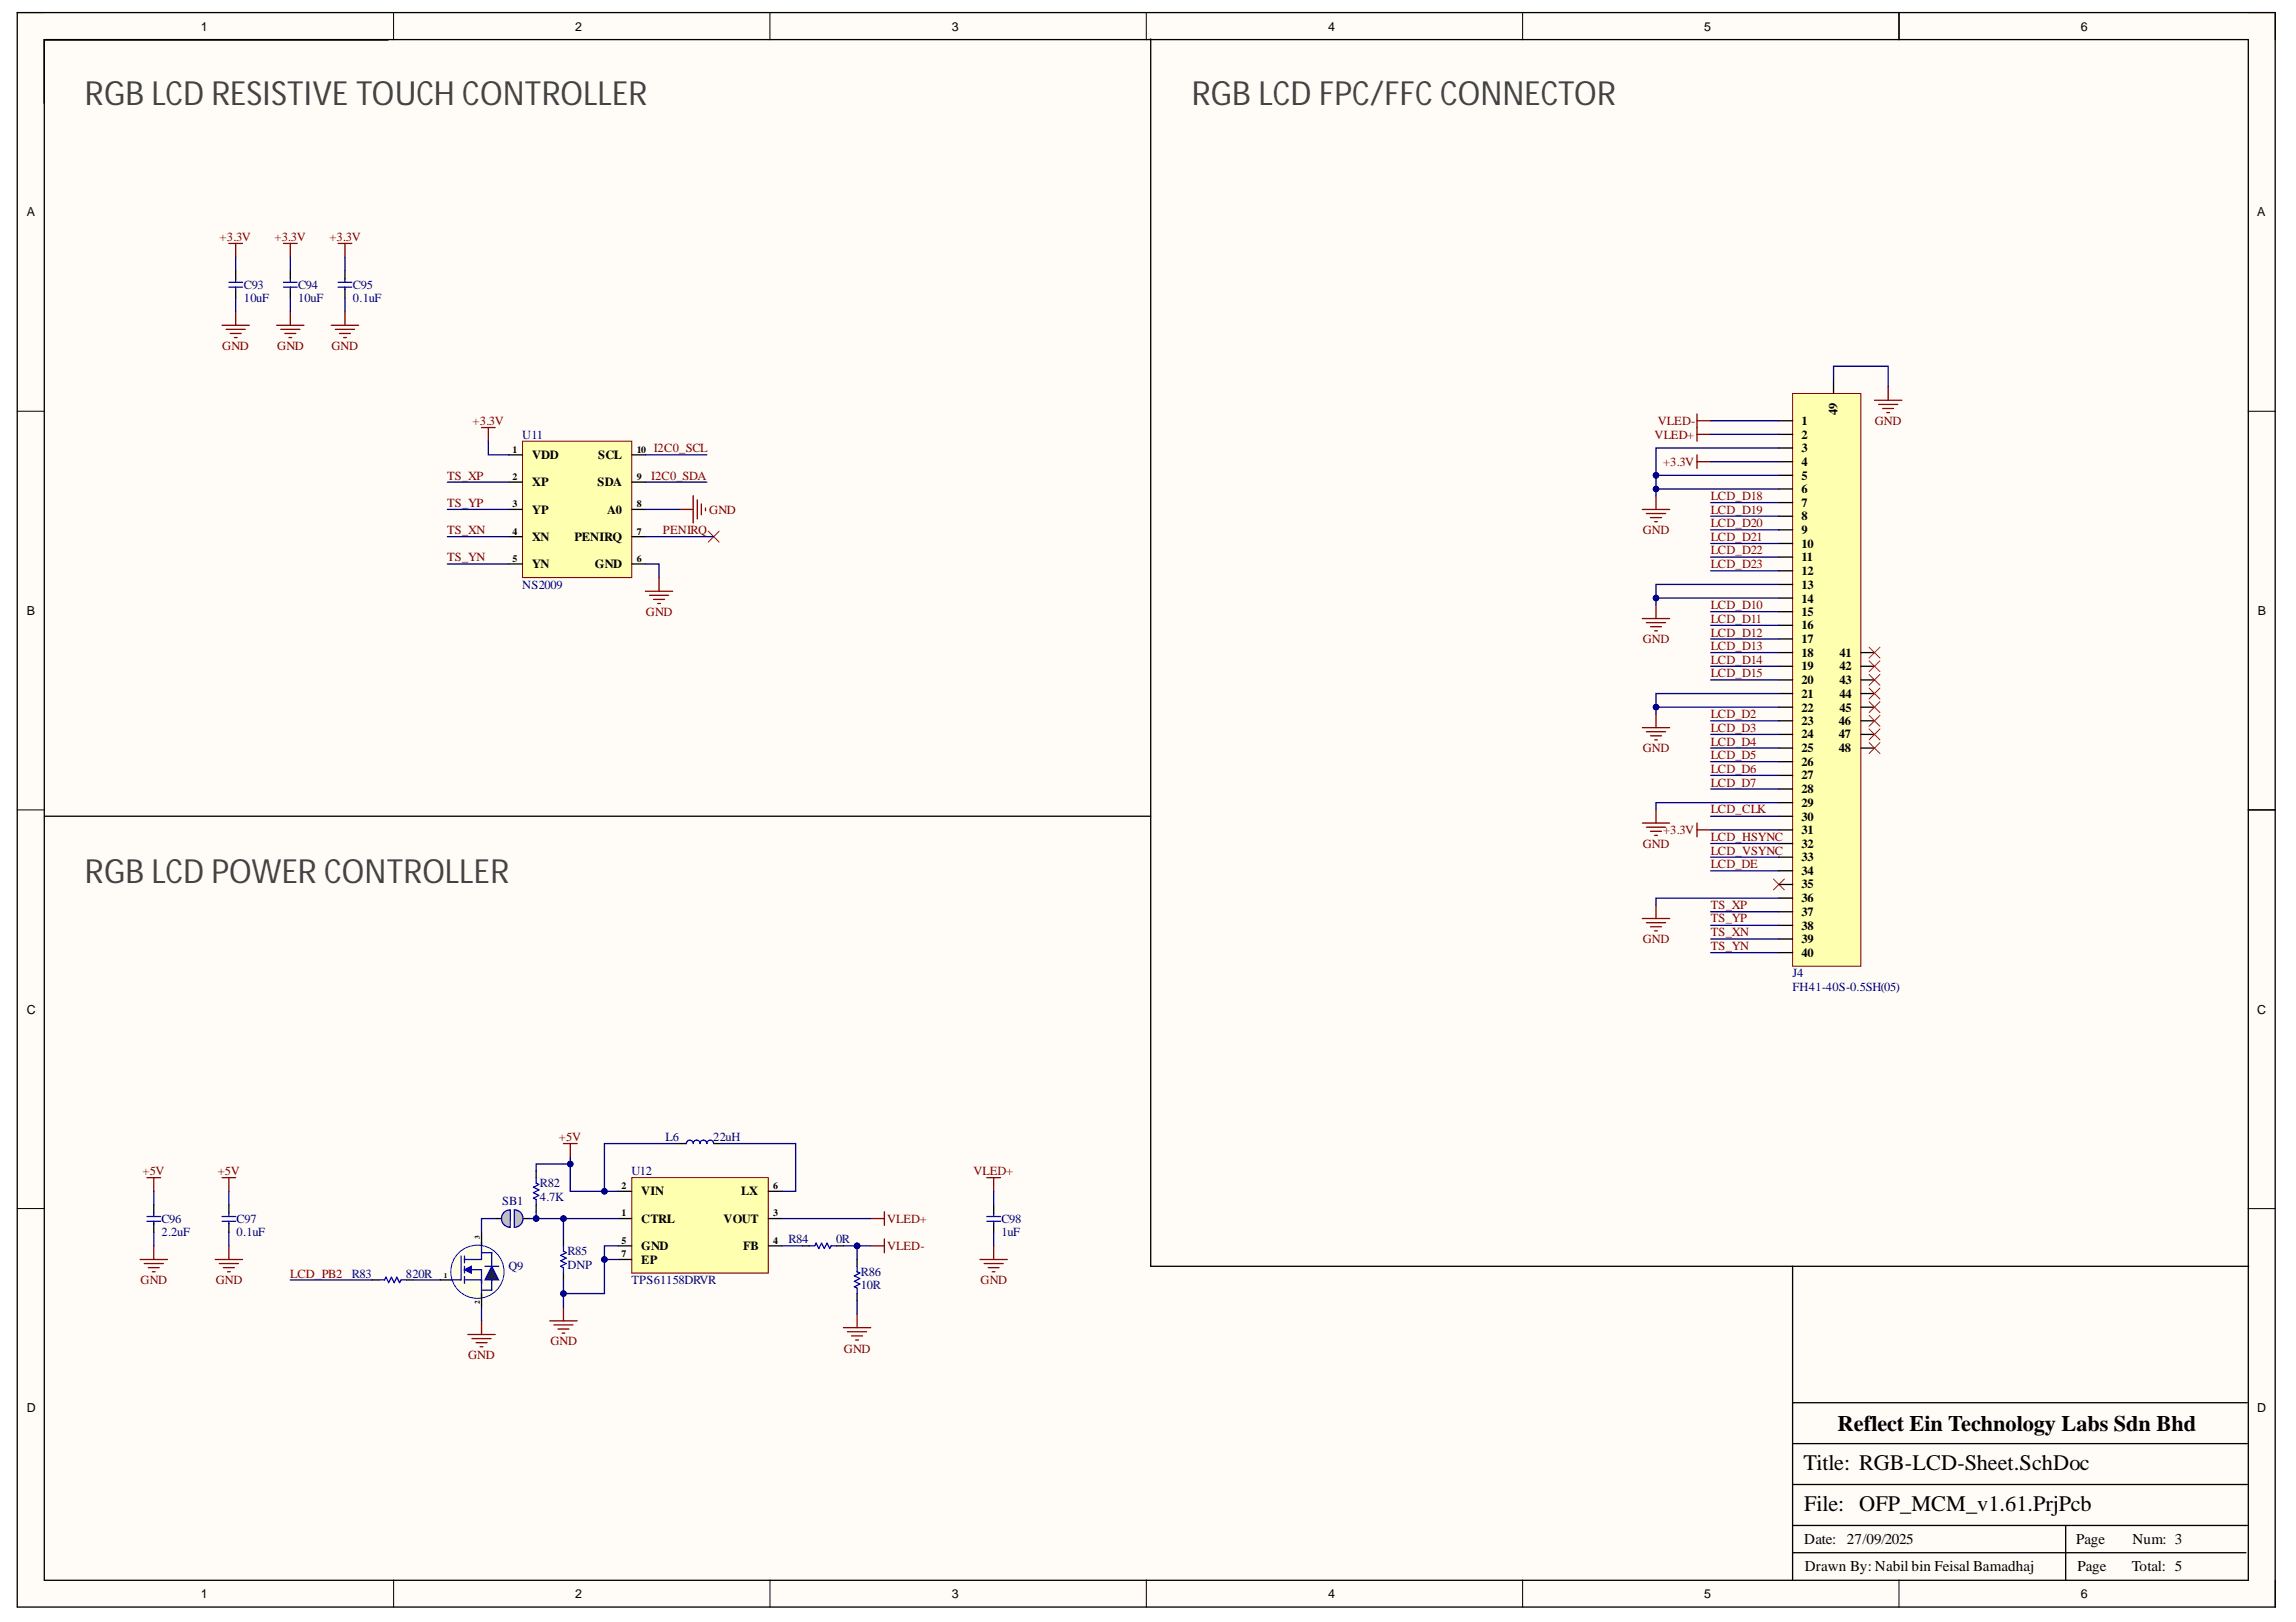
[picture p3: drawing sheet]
<svg xmlns="http://www.w3.org/2000/svg" width="297mm" height="210mm" viewBox="0 0 297 210" stroke-linecap="round" stroke-linejoin="round" font-family="sans-serif">
<defs><g id="words">
<g font-size="4.3" fill="#434343">
<text x="11" y="13.6">RGB LCD RESISTIVE TOUCH CONTROLLER</text>
<text x="154.2" y="13.6">RGB LCD FPC/FFC CONNECTOR</text>
<text x="11" y="114.2">RGB LCD POWER CONTROLLER</text>
</g>
<g font-size="2.9">
<text x="237.7" y="185.2">Reflect Ein Technology Labs Sdn Bhd</text>
<text x="233.3" y="190.3">Title: RGB-LCD-Sheet.SchDoc</text>
<text x="233.4" y="195.6">File: OFP_MCM_v1.61.PrjPcb</text>
</g>
<g font-size="1.9">
<text x="233.4" y="199.8">Date: 27/09/2025</text>
<text x="233.5" y="203.3">Drawn By: Nabil bin Feisal Bamadhaj</text>
<text x="268.6" y="199.8">Page</text>
<text x="268.8" y="203.3">Page</text>
<text x="275.8" y="203.3">Total: 5</text>
<text x="275.9" y="199.8">Num: 3</text>
</g>
<g font-size="1.6">
<text x="26" y="4">1</text>
<text x="74.4" y="4">2</text>
<text x="123.1" y="4">3</text>
<text x="171.8" y="4">4</text>
<text x="220.5" y="4">5</text>
<text x="269.2" y="4">6</text>
<text x="3.5" y="28">A</text>
<text x="292" y="28">A</text>
<text x="237.7" y="53.6" transform="rotate(-90 237.7 53.6)">49</text>
<text x="68.8" y="59.4">VDD</text>
<text x="77.4" y="59.4">SCL</text>
<text x="233.1" y="55">1</text>
<text x="233.1" y="56.8">2</text>
<text x="233.1" y="58.5">3</text>
<text x="68.8" y="62.9">XP</text>
<text x="77.3" y="62.9">SDA</text>
<text x="233.1" y="60.3">4</text>
<text x="233.1" y="62.1">5</text>
<text x="233.1" y="63.8">6</text>
<text x="233.1" y="65.6">7</text>
<text x="68.8" y="66.5">YP</text>
<text x="68.8" y="70">XN</text>
<text x="74.3" y="70">PENIRQ</text>
<text x="78.6" y="66.5">A0</text>
<text x="233.1" y="67.3">8</text>
<text x="233.1" y="69.1">9</text>
<text x="233.1" y="70.9">10</text>
<text x="68.8" y="73.5">YN</text>
<text x="77" y="73.5">GND</text>
<text x="233.1" y="72.7">11</text>
<text x="233.1" y="74.4">12</text>
<text x="233.1" y="76.2">13</text>
<text x="233.1" y="78">14</text>
<text x="3.5" y="79.6">B</text>
<text x="233.1" y="79.7">15</text>
<text x="233.1" y="81.4">16</text>
<text x="233.1" y="83.2">17</text>
<text x="292.1" y="79.6">B</text>
<text x="233.1" y="85">18</text>
<text x="233.1" y="86.8">19</text>
<text x="233.1" y="88.5">20</text>
<text x="238" y="85">41</text>
<text x="238" y="86.8">42</text>
<text x="238" y="88.5">43</text>
<text x="233.1" y="90.3">21</text>
<text x="233.1" y="92.1">22</text>
<text x="233.1" y="93.9">23</text>
<text x="233.1" y="95.5">24</text>
<text x="237.9" y="93.9">46</text>
<text x="237.9" y="95.5">47</text>
<text x="238" y="90.3">44</text>
<text x="238" y="92.1">45</text>
<text x="233.1" y="97.3">25</text>
<text x="233.1" y="99.1">26</text>
<text x="233.1" y="100.9">27</text>
<text x="237.9" y="97.3">48</text>
<text x="233.1" y="102.6">28</text>
<text x="233.1" y="104.4">29</text>
<text x="233.1" y="106.2">30</text>
<text x="233.1" y="108">31</text>
<text x="233.1" y="109.7">32</text>
<text x="233.1" y="111.4">33</text>
<text x="233.1" y="113.2">34</text>
<text x="233.1" y="115">35</text>
<text x="233.1" y="116.8">36</text>
<text x="233.1" y="118.5">37</text>
<text x="233.1" y="120.3">38</text>
<text x="233.1" y="122.1">39</text>
<text x="233.1" y="123.8">40</text>
<text x="3.5" y="131.2">C</text>
<text x="292" y="131.2">C</text>
<text x="83" y="154.7">VIN</text>
<text x="95.9" y="154.7">LX</text>
<text x="83" y="158.2">CTRL</text>
<text x="83" y="161.8">GND</text>
<text x="93.6" y="158.2">VOUT</text>
<text x="96.2" y="161.8">FB</text>
<text x="83" y="163.6">EP</text>
<text x="3.5" y="182.7">D</text>
<text x="292" y="182.7">D</text>
<text x="26" y="206.8">1</text>
<text x="74.4" y="206.8">2</text>
<text x="123.1" y="206.8">3</text>
<text x="171.8" y="206.8">4</text>
<text x="220.5" y="206.8">5</text>
<text x="269.2" y="206.8">6</text>
</g>
<g font-size="1.6" fill="#800000">
<text x="28.4" y="31.2">+3.3V</text>
<text x="35.5" y="31.2">+3.3V</text>
<text x="42.6" y="31.2">+3.3V</text>
<text x="28.8" y="45.3">GND</text>
<text x="35.9" y="45.3">GND</text>
<text x="42.9" y="45.3">GND</text>
<text x="61.1" y="55">+3.3V</text>
<text x="84.6" y="58.5">I2C0_SCL</text>
<text x="214" y="56.8">VLED+</text>
<text x="214.5" y="55">VLED-</text>
<text x="242.5" y="55">GND</text>
<text x="57.8" y="62.1">TS_XP</text>
<text x="57.8" y="65.6">TS_YP</text>
<text x="84.2" y="62.1">I2C0_SDA</text>
<text x="215.1" y="60.3">+3.3V</text>
<text x="221.3" y="64.7">LCD_D18</text>
<text x="57.8" y="69.1">TS_XN</text>
<text x="85.8" y="69.1">PENIRQ</text>
<text x="91.8" y="66.5">GND</text>
<text x="212.5" y="69.1">GND</text>
<text x="221.3" y="66.5">LCD_D19</text>
<text x="221.3" y="68.3">LCD_D20</text>
<text x="221.3" y="70">LCD_D21</text>
<text x="221.3" y="71.7">LCD_D22</text>
<text x="57.8" y="72.7">TS_YN</text>
<text x="221.3" y="73.5">LCD_D23</text>
<text x="83.6" y="79.7">GND</text>
<text x="212.5" y="83.2">GND</text>
<text x="221.3" y="78.8">LCD_D10</text>
<text x="221.3" y="80.6">LCD_D11</text>
<text x="221.3" y="82.4">LCD_D12</text>
<text x="221.3" y="84.1">LCD_D13</text>
<text x="221.3" y="85.9">LCD_D14</text>
<text x="221.3" y="87.6">LCD_D15</text>
<text x="221.3" y="92.9">LCD_D2</text>
<text x="221.3" y="94.7">LCD_D3</text>
<text x="212.5" y="97.3">GND</text>
<text x="221.3" y="96.5">LCD_D4</text>
<text x="221.3" y="98.3">LCD_D5</text>
<text x="221.3" y="100">LCD_D6</text>
<text x="221.3" y="101.8">LCD_D7</text>
<text x="215.1" y="108">+3.3V</text>
<text x="221.3" y="105.3">LCD_CLK</text>
<text x="212.5" y="109.7">GND</text>
<text x="221.3" y="108.8">LCD_HSYNC</text>
<text x="221.3" y="110.6">LCD_VSYNC</text>
<text x="221.3" y="112.4">LCD_DE</text>
<text x="221.3" y="117.7">TS_XP</text>
<text x="221.3" y="119.4">TS_YP</text>
<text x="212.5" y="122.1">GND</text>
<text x="221.3" y="121.1">TS_XN</text>
<text x="221.3" y="122.9">TS_YN</text>
<text x="72.3" y="147.7">+5V</text>
<text x="18.4" y="152.1">+5V</text>
<text x="28.2" y="152.1">+5V</text>
<text x="125.9" y="152.1">VLED+</text>
<text x="114.8" y="161.8">VLED-</text>
<text x="114.8" y="158.2">VLED+</text>
<text x="18.2" y="166.2">GND</text>
<text x="27.9" y="166.2">GND</text>
<text x="37.5" y="165.3">LCD_PB2</text>
<text x="126.9" y="166.2">GND</text>
<text x="60.6" y="175.9">GND</text>
<text x="71.2" y="174.1">GND</text>
<text x="109.2" y="175">GND</text>
</g>
<g font-size="1.6" fill="#000080">
<text x="31.5" y="37.3">C93</text>
<text x="31.5" y="39.1">10uF</text>
<text x="38.6" y="37.3">C94</text>
<text x="38.6" y="39.1">10uF</text>
<text x="45.7" y="37.3">C95</text>
<text x="45.7" y="39.1">0.1uF</text>
<text x="67.6" y="56.8">U11</text>
<text x="67.6" y="76.2">NS2009</text>
<text x="231.9" y="126.5">J4</text>
<text x="231.9" y="128.2">FH41-40S-0.5SH(05)</text>
<text x="86.1" y="147.7">L6</text>
<text x="92.3" y="147.7">22uH</text>
<text x="64.9" y="156">SB1</text>
<text x="69.9" y="153.7">R82</text>
<text x="69.9" y="155.4">4.7K</text>
<text x="81.7" y="152.1">U12</text>
<text x="20.9" y="158.2">C96</text>
<text x="20.9" y="160">2.2uF</text>
<text x="30.6" y="158.2">C97</text>
<text x="30.6" y="160">0.1uF</text>
<text x="102" y="160.9">R84</text>
<text x="108.2" y="160.9">0R</text>
<text x="129.6" y="158.2">C98</text>
<text x="129.6" y="160">1uF</text>
<text x="45.5" y="165.3">R83</text>
<text x="52.5" y="165.3">820R</text>
<text x="65.8" y="164.4">Q9</text>
<text x="73.4" y="162.5">R85</text>
<text x="73.4" y="164.2">DNP</text>
<text x="81.7" y="166.2">TPS61158DRVR</text>
<text x="111.4" y="165.2">R86</text>
<text x="111.4" y="166.8">10R</text>
</g>
<g font-size="1.3">
<text x="66.3" y="58.6">1</text>
<text x="82.4" y="58.6">10</text>
<text x="66.3" y="62.1">2</text>
<text x="66.3" y="65.6">3</text>
<text x="82.4" y="65.6">8</text>
<text x="82.4" y="62.1">9</text>
<text x="66.3" y="69.2">4</text>
<text x="82.4" y="69.2">7</text>
<text x="66.3" y="72.7">5</text>
<text x="82.4" y="72.7">6</text>
<text x="80.4" y="153.9">2</text>
<text x="100" y="153.9">6</text>
<text x="80.4" y="157.4">1</text>
<text x="80.4" y="160.9">5</text>
<text x="100" y="160.9">4</text>
<text x="100" y="157.4">3</text>
<text x="80.4" y="162.7">7</text>
</g>
<g font-size=".9">
<text x="62.1" y="160.3" transform="rotate(-90 62.1 160.3)">3</text>
<text x="57.4" y="165.4">1</text>
<text x="62.1" y="168.7" transform="rotate(-90 62.1 168.7)">2</text>
</g>
</g></defs>
<g fill="#fffcf8">
<path d="M2.2 1.6h292.2v206.4h-292.2z" fill-rule="evenodd"/>
<path d="M5.8 5.2h285v199.3h-285z" fill-rule="evenodd"/>
</g>
<g fill="none" stroke="#000" stroke-width=".13">
<path d="M2.2 1.6h3.6M50.9 1.6v3.6M99.6 1.6v3.6M148.3 1.6v3.6M197 1.6v3.6M245.7 1.6v3.6M290.8 1.6h3.6v3.6M2.2 53.2h3.6M290.8 53.2h3.6M2.2 104.8h3.6M290.8 104.8h3.6M2.2 156.4h3.6"/>
<path d="M290.8 156.4h3.6M50.9 204.5v3.5M99.6 204.5v3.5M148.3 204.5v3.5M197 204.5v3.5M245.7 204.5v3.5M294.4 204.5v3.5"/>
</g>
<g fill="none" stroke="#000" stroke-width=".17">
<path d="M2.2 1.6h292.1v206.4h-292.1zM5.7 5.1h285.2v199.4h-285.2zM5.7 5.2h44.5M245.7 1.6v3.5M30.5 35v1.1M30.5 37.4v1.2M37.6 35v1.1M37.6 37.4v1.2M44.6 35v1.1M44.6 37.4v1.2M290.9 104.8h3.5M290.9 163.9h-59v40.6"/>
<path d="M231.9 197.4h58.8M231.9 192.1h58.8M231.9 186.8h58.8M231.9 181.5h58.8M267.2 197.4v7.1M231.9 200.9h58.7"/>
</g>
<path d="M29.6 37.2h1.8M29.6 36.5h1.8M30.5 36.1v.3M30.5 37.2v.3M36.7 37.2h1.7M36.7 36.5h1.7M37.6 36.1v.3M37.6 37.2v.3M43.7 37.2h1.8M43.7 36.5h1.8M44.6 36.1v.3M44.6 37.2v.3" fill="none" stroke="#00f" stroke-width=".17"/>
<g fill="none" stroke="#800000" stroke-width=".17">
<path d="M29.6 31.5h1.8M30.5 31.5v1.8M36.7 31.5h1.7M37.6 31.5v1.8M43.7 31.5h1.8M44.6 31.5v1.8M28.7 42.1h3.6M29.3 42.6h2.4M29.8 43.2h1.4M30.3 43.7h.4M30.5 40.3v1.8M35.8 42.1h3.5"/>
<path d="M36.3 42.6h2.5M36.9 43.2h1.4M37.4 43.7h.3M37.6 40.3v1.8M42.9 42.1h3.5M43.4 42.6h2.5M43.9 43.2h1.4M44.5 43.7h.3M44.6 40.3v1.8"/>
</g>
<path d="M67.6 57.1h14.1v17.6h-14.1z" fill-rule="evenodd" fill="#ffffb0"/>
<path d="M67.6 57.1h14.1v17.6h-14.1z" fill="none" stroke="#800000" stroke-width=".13"/>
<path d="M148.9 5v158.9h83M65.8 58.9h1.8M81.7 58.9h1.8M65.8 62.4h1.8M65.8 65.9h1.8M65.8 69.4h1.8M65.8 73h1.8M81.7 62.4h1.8M81.7 65.9h1.8M81.7 69.4h1.8M81.7 73h1.8M5.8 105.6h143.1" fill="none" stroke="#000" stroke-width=".17"/>
<g fill="none" stroke="#800000" stroke-width=".17">
<path d="M62.3 55.3h1.8M63.2 55.3v1.8M219.5 53.6v3.5M219.5 58.9v1.7M219.5 54.4h1.8M219.5 56.2h1.8M219.5 59.8h1.8M83.5 76.5h3.5M84 77h2.5M84.6 77.6h1.4M85.1 78.1h.3M85.3 74.7v1.8"/>
<path d="M87.9 65.9h1.8M89.7 64.2v3.5M90.2 64.7v2.5M90.7 65.2v1.4M91.3 65.7v.4M212.5 65.9h3.5M213 66.5h2.5M213.5 67h1.4M214.1 67.5h.3M214.2 64.2v1.7M214.2 78.3v1.7M212.5 80h3.5"/>
<path d="M212.5 94.2h3.5M213 80.6h2.5M213 94.7h2.5M213.5 81.1h1.4M213.5 95.2h1.4M214.1 81.6h.3M214.1 95.7h.3M214.2 92.4v1.8M212.5 106.5h3.5M212.5 118.9h3.5M213 107h2.5M213 119.4h2.5"/>
<path d="M213.5 107.6h1.4M213.5 119.9h1.4M214.1 108.1h.3M214.2 104.7v1.8M214.2 117.1v1.8M219.5 106.5v1.8M219.5 107.4h1.8M214.1 120.5h.3"/>
</g>
<path d="M91.6 68.7l1.4 1.5M93 68.7l-1.4 1.5M229.4 113.8l1.4 1.4M230.8 113.8l-1.4 1.4" fill="none" stroke="#f00" stroke-width=".13"/>
<path d="M81.7 152.4h17.7v12.4h-17.7z" fill-rule="evenodd" fill="#ffffb0"/>
<path d="M81.7 152.4h17.7v12.4h-17.7z" fill="none" stroke="#800000" stroke-width=".13"/>
<g fill="none" stroke="#000" stroke-width=".17">
<path d="M19.9 155.9v1.1M19.9 158.3v1.2M29.6 155.9v1.1M29.6 158.3v1.2M80 157.7h1.7M80 154.2h1.7M87.9 148h.9M92.3 148h.9M99.4 157.7h1.8M99.4 154.2h1.8M128.6 155.9v1.1M128.6 158.3v1.2"/>
<path d="M72.9 160.3v.9M72.9 164.8v.8M80 161.2h1.7M80 163h1.7M99.4 161.2h1.8M103.8 161.2h.9M108.2 161.2h.9M110.9 163v.9M110.9 167.4v.9"/>
</g>
<g fill="none" stroke="#00f" stroke-width=".17">
<path d="M19 158h1.8M19 157.4h1.8M19.9 157v.3M19.9 158v.4M28.7 158h1.8M28.7 157.4h1.8M29.6 157v.3M29.6 158v.4M88.8 148a.44 .44 0 0 1 .4-.5 .44 .44 0 0 1 .5 .5 .44 .44 0 0 1 .4-.5 .44 .44 0 0 1 .5 .5 .44 .44 0 0 1 .4-.5 .44 .44 0 0 1 .4 .5 .44 .44 0 0 1 .5-.5 .44 .44 0 0 1 .4 .5M127.7 158h1.7M127.7 157.4h1.7M128.6 157v.3"/>
<path d="M128.6 158v.4M72.9 161.2v.7l.3 .2-.7 .4 .7 .3-.7 .4 .7 .3-.7 .4 .4 .1v.8M104.7 161.2h.7l.2-.3 .3 .7 .4-.7 .3 .7 .4-.7 .3 .7 .2-.4h.7M110.9 163.9v.7l.3 .2-.7 .3 .7 .4-.7 .3 .7 .4-.7 .3 .4 .2v.7"/>
</g>
<g fill="none" stroke="#800000" stroke-width=".17">
<path d="M242.5 51.8h3.5M243 52.3h2.5M243.6 52.9h1.4M244.1 53.4h.4M244.3 50v1.8M19 152.4h1.8M19.9 152.4v1.8M28.7 152.4h1.8M29.6 152.4v1.8M72.9 148h1.8M73.8 148v1.8M112.6 157.7h1.8"/>
<path d="M114.4 156.8v1.8M127.7 152.4h1.7M128.6 152.4v1.8M18.1 163h3.6M18.7 163.5h2.4M19.2 164h1.4M19.7 164.6h.4M19.9 161.2v1.8M27.8 163h3.6M28.4 163.5h2.4M28.9 164h1.4M29.4 164.6h.4"/>
<path d="M29.6 161.2v1.8M71.1 170.9h3.6M71.7 171.5h2.4M72.2 172h1.4M72.7 172.5h.4M72.9 169.2v1.7M109.1 171.8h3.5M109.6 172.3h2.5M110.2 172.9h1.4M110.7 173.4h.4M110.9 170v1.8M112.6 161.2h1.8"/>
<path d="M114.4 160.3v1.8M126.8 163h3.5M127.3 163.5h2.5M127.8 164h1.5M128.4 164.6h.3M128.6 161.2v1.8"/>
</g>
<path d="M231.9 50.9h8.8v74.1h-8.8z" fill-rule="evenodd" fill="#ffffb0"/>
<path d="M231.9 50.9h8.8v74.1h-8.8z" fill="none" stroke="#800000" stroke-width=".13"/>
<g fill="none" stroke="#000" stroke-width=".17">
<path d="M230.1 54.4h1.8M230.1 56.2h1.8M230.1 58h1.8M230.1 59.8h1.8M237.2 49.2v1.7M230.1 61.5h1.8M230.1 63.3h1.8M230.1 65h1.8M230.1 66.8h1.8M230.1 68.6h1.8M230.1 70.3h1.8M230.1 72.1h1.8"/>
<path d="M230.1 73.9h1.8M230.1 75.6h1.8M230.1 77.4h1.8M230.1 79.2h1.8M230.1 84.5h1.8M230.1 86.2h1.8M230.1 88h1.8M230.1 89.8h1.8M230.1 91.5h1.8M230.1 93.3h1.8M230.1 95h1.8M230.1 96.8h1.8"/>
<path d="M230.1 80.9h1.8M230.1 82.7h1.8M230.1 98.6h1.8M240.7 84.5h1.8M240.7 86.2h1.8M240.7 88h1.8M240.7 89.8h1.8M240.7 91.5h1.8M240.7 93.3h1.8M240.7 95h1.8M240.7 96.8h1.8M230.1 100.3h1.8"/>
<path d="M230.1 102.1h1.8M230.1 103.9h1.8M230.1 105.6h1.8M230.1 107.4h1.8M230.1 109.2h1.8M230.1 110.9h1.8M230.1 112.7h1.8M230.1 114.5h1.8M230.1 116.2h1.8M230.1 118h1.8M230.1 119.8h1.8M230.1 121.5h1.8"/>
<path d="M230.1 123.3h1.8M57 165.6h1.8"/>
</g>
<g fill="none" stroke="#f00" stroke-width=".13">
<path d="M241.8 83.8l1.4 1.4M241.8 85.5l1.4 1.4M241.8 87.3l1.4 1.4M241.8 89l1.4 1.5M241.8 90.8l1.4 1.4M241.8 92.6l1.4 1.4M241.8 94.3l1.4 1.4M241.8 96.1l1.4 1.4M243.2 83.8l-1.4 1.4M243.2 85.5l-1.4 1.4M243.2 87.3l-1.4 1.4M243.2 89l-1.4 1.5"/>
<path d="M243.2 90.8l-1.4 1.4M243.2 92.6l-1.4 1.4M243.2 94.3l-1.4 1.4M243.2 96.1l-1.4 1.4"/>
</g>
<circle cx="61.8" cy="164.6" r="3.4" fill="#ffffe8"/>
<circle cx="61.8" cy="164.6" r="3.4" fill="none" stroke="#00f" stroke-width=".13"/>
<path d="M59.6 162.5v3.1h-1.3M60.1 165.6h2.2M60.1 162.5v.9M60.1 163.9v.9M60.1 165.2v.9M60.1 164.3h2.2v3.5M62.3 160.8v2.2h-2.2" fill="none" stroke="#00f" stroke-width=".17"/>
<path d="M60.1 164.3l.9-.4v.9z" fill="#00f"/>
<path d="M60.1 164.3l.9-.4v.9zM62.3 162.1h1.3v4.9h-1.3M62.7 163.9h1.8" fill="none" stroke="#00f" stroke-width=".17"/>
<path d="M62.3 159.5v1.7M62.3 167.4v1.8" fill="none" stroke="#000" stroke-width=".17"/>
<path d="M63.6 163.9l.9 1.7h-1.8z" fill="#073763"/>
<path d="M69.4 152.4v.7l.3 .2-.7 .3 .7 .4-.7 .3 .7 .4-.7 .3 .4 .2v.7M49 165.6h.8l.1-.3 .4 .7 .3-.7 .4 .7 .3-.7 .4 .7 .2-.4h.7M63.6 163.9l.9 1.7h-1.8z" fill="none" stroke="#00f" stroke-width=".17"/>
<path d="M64.1 157.7h.8M67.6 157.7h.9M69.4 151.5v.9M69.4 155.9v.9M48.2 165.6h.8M52.6 165.6h.9" fill="none" stroke="#000" stroke-width=".17"/>
<path d="M60.5 172.7h3.6M61.1 173.2h2.4M61.6 173.8h1.4M62.1 174.3h.4M62.3 170.9v1.8" fill="none" stroke="#800000" stroke-width=".17"/>
<path d="M65.2 156.9l.3-.2 .5-.1v2.2l-.6-.1-.4-.5-.1-.6z" fill-rule="evenodd" fill="#c0c0c0"/>
<path d="M65.2 156.9l.3-.2 .5-.1v2.2l-.6-.1-.4-.5-.1-.6z" fill="none" stroke="#00f" stroke-width=".17"/>
<path d="M66.5 156.6h.4l.4 .3 .2 .3 .2 .4-.1 .4-.2 .4-.3 .3-.5 .1h-.1z" fill-rule="evenodd" fill="#c0c0c0"/>
<path d="M66.5 156.6h.4l.4 .3 .2 .3 .2 .4-.1 .4-.2 .4-.3 .3-.5 .1h-.1z" fill="none" stroke="#00f" stroke-width=".17"/>
<g fill="none" stroke="#000080" stroke-width=".17">
<path d="M30.5 33.3v1.7M30.5 38.6v1.7M37.6 33.3v1.7M37.6 38.6v1.7M44.6 33.3v1.7M44.6 38.6v1.7M63.2 57.1v1.8h2.6M83.5 58.9h7.9M221.3 54.4h8.8M221.3 56.2h8.8M221.3 59.8h8.8M57.9 62.4h7.9"/>
<path d="M57.9 65.9h7.9M57.9 69.4h7.9M57.9 73h7.9M83.5 73h1.8v1.7M83.5 62.4h7.9M83.5 65.9h4.4M83.5 69.4h8.8M214.2 61.5h15.9"/>
</g>
<circle cx="214.2" cy="61.5" r=".35" fill="#000080"/>
<circle cx="214.2" cy="61.5" r=".35" fill="none" stroke="#000080" stroke-width=".13"/>
<path d="M214.2 63.3h15.9" fill="none" stroke="#000080" stroke-width=".17"/>
<circle cx="214.2" cy="63.3" r=".35" fill="#000080"/>
<circle cx="214.2" cy="63.3" r=".35" fill="none" stroke="#000080" stroke-width=".13"/>
<path d="M214.2 77.4h15.9M221.3 65h8.8M221.3 66.8h8.8M221.3 68.6h8.8M221.3 70.3h8.8M221.3 72.1h8.8M221.3 73.9h8.8" fill="none" stroke="#000080" stroke-width=".17"/>
<circle cx="214.2" cy="77.4" r=".35" fill="#000080"/>
<circle cx="214.2" cy="77.4" r=".35" fill="none" stroke="#000080" stroke-width=".13"/>
<path d="M221.3 79.2h8.8M214.2 91.5h15.9M221.3 80.9h8.8M221.3 82.7h8.8M221.3 84.5h8.8M221.3 86.2h8.8M221.3 88h8.8" fill="none" stroke="#000080" stroke-width=".17"/>
<circle cx="214.2" cy="91.5" r=".35" fill="#000080"/>
<circle cx="214.2" cy="91.5" r=".35" fill="none" stroke="#000080" stroke-width=".13"/>
<g fill="none" stroke="#000080" stroke-width=".17">
<path d="M221.3 93.3h8.8M221.3 95h8.8M221.3 96.8h8.8M221.3 98.6h8.8M230.1 89.8h-15.9v2.6M221.3 100.3h8.8M221.3 102.1h8.8M221.3 105.6h8.8M221.3 107.4h8.8M221.3 109.2h8.8M221.3 110.9h8.8M221.3 112.7h8.8"/>
<path d="M221.3 118h8.8M221.3 119.8h8.8M230.1 103.9h-15.9v.8M230.1 116.2h-15.9v.9M221.3 121.5h8.8M221.3 123.3h8.8"/>
</g>
<circle cx="214.2" cy="91.5" r=".35" fill="#000080"/>
<circle cx="214.2" cy="91.5" r=".35" fill="none" stroke="#000080" stroke-width=".13"/>
<path d="M230.1 75.6h-15.9v2.7" fill="none" stroke="#000080" stroke-width=".17"/>
<circle cx="214.2" cy="77.4" r=".35" fill="#000080"/>
<circle cx="214.2" cy="77.4" r=".35" fill="none" stroke="#000080" stroke-width=".13"/>
<path d="M230.1 58h-15.9v6.2" fill="none" stroke="#000080" stroke-width=".17"/>
<circle cx="214.2" cy="61.5" r=".35" fill="#000080"/>
<circle cx="214.2" cy="61.5" r=".35" fill="none" stroke="#000080" stroke-width=".13"/>
<circle cx="214.2" cy="63.3" r=".35" fill="#000080"/>
<circle cx="214.2" cy="63.3" r=".35" fill="none" stroke="#000080" stroke-width=".13"/>
<path d="M87.9 148h-9.7v6.2" fill="none" stroke="#000080" stroke-width=".17"/>
<circle cx="78.2" cy="154.2" r=".35" fill="#000080"/>
<circle cx="78.2" cy="154.2" r=".35" fill="none" stroke="#000080" stroke-width=".13"/>
<path d="M93.2 148h9.7v6.2h-1.7M101.2 157.7h11.4M72.9 165.6v3.6M110.9 168.3v1.7" fill="none" stroke="#000080" stroke-width=".17"/>
<circle cx="72.9" cy="167.4" r=".35" fill="#000080"/>
<circle cx="72.9" cy="167.4" r=".35" fill="none" stroke="#000080" stroke-width=".13"/>
<path d="M80 163h-1.8v4.4h-5.3" fill="none" stroke="#000080" stroke-width=".17"/>
<circle cx="78.2" cy="163" r=".35" fill="#000080"/>
<circle cx="78.2" cy="163" r=".35" fill="none" stroke="#000080" stroke-width=".13"/>
<circle cx="72.9" cy="167.4" r=".35" fill="#000080"/>
<circle cx="72.9" cy="167.4" r=".35" fill="none" stroke="#000080" stroke-width=".13"/>
<path d="M80 161.2h-1.8v1.8" fill="none" stroke="#000080" stroke-width=".17"/>
<circle cx="78.2" cy="163" r=".35" fill="#000080"/>
<circle cx="78.2" cy="163" r=".35" fill="none" stroke="#000080" stroke-width=".13"/>
<path d="M80 157.7h-7.1v2.6" fill="none" stroke="#000080" stroke-width=".17"/>
<circle cx="72.9" cy="157.7" r=".35" fill="#000080"/>
<circle cx="72.9" cy="157.7" r=".35" fill="none" stroke="#000080" stroke-width=".13"/>
<path d="M110.9 161.2v1.8" fill="none" stroke="#000080" stroke-width=".17"/>
<circle cx="110.9" cy="161.2" r=".35" fill="#000080"/>
<circle cx="110.9" cy="161.2" r=".35" fill="none" stroke="#000080" stroke-width=".13"/>
<path d="M101.2 161.2h2.6M109.1 161.2h1.8" fill="none" stroke="#000080" stroke-width=".17"/>
<circle cx="110.9" cy="161.2" r=".35" fill="#000080"/>
<circle cx="110.9" cy="161.2" r=".35" fill="none" stroke="#000080" stroke-width=".13"/>
<path d="M110.9 161.2h1.7" fill="none" stroke="#000080" stroke-width=".17"/>
<circle cx="110.9" cy="161.2" r=".35" fill="#000080"/>
<circle cx="110.9" cy="161.2" r=".35" fill="none" stroke="#000080" stroke-width=".13"/>
<path d="M73.8 149.8v4.4h6.2M37.6 165.6h10.6" fill="none" stroke="#000080" stroke-width=".17"/>
<circle cx="78.2" cy="154.2" r=".35" fill="#000080"/>
<circle cx="78.2" cy="154.2" r=".35" fill="none" stroke="#000080" stroke-width=".13"/>
<circle cx="73.8" cy="150.6" r=".35" fill="#000080"/>
<circle cx="73.8" cy="150.6" r=".35" fill="none" stroke="#000080" stroke-width=".13"/>
<path d="M73.8 150.6h-4.4v.9" fill="none" stroke="#000080" stroke-width=".17"/>
<circle cx="73.8" cy="150.6" r=".35" fill="#000080"/>
<circle cx="73.8" cy="150.6" r=".35" fill="none" stroke="#000080" stroke-width=".13"/>
<path d="M237.2 49.2v-1.8h7.1v2.6M19.9 154.2v1.7M19.9 159.5v1.7M29.6 154.2v1.7M29.6 159.5v1.7M69.4 156.8v.9h3.5M128.6 154.2v1.7M128.6 159.5v1.7M53.5 165.6h3.5M62.3 169.2v1.7" fill="none" stroke="#000080" stroke-width=".17"/>
<circle cx="72.9" cy="157.7" r=".35" fill="#000080"/>
<circle cx="72.9" cy="157.7" r=".35" fill="none" stroke="#000080" stroke-width=".13"/>
<circle cx="69.4" cy="157.7" r=".35" fill="#000080"/>
<circle cx="69.4" cy="157.7" r=".35" fill="none" stroke="#000080" stroke-width=".13"/>
<path d="M64.1 157.7h-1.8v1.8M68.5 157.7h.9" fill="none" stroke="#000080" stroke-width=".17"/>
<circle cx="69.4" cy="157.7" r=".35" fill="#000080"/>
<circle cx="69.4" cy="157.7" r=".35" fill="none" stroke="#000080" stroke-width=".13"/>
<use href="#words"/>
</svg>
